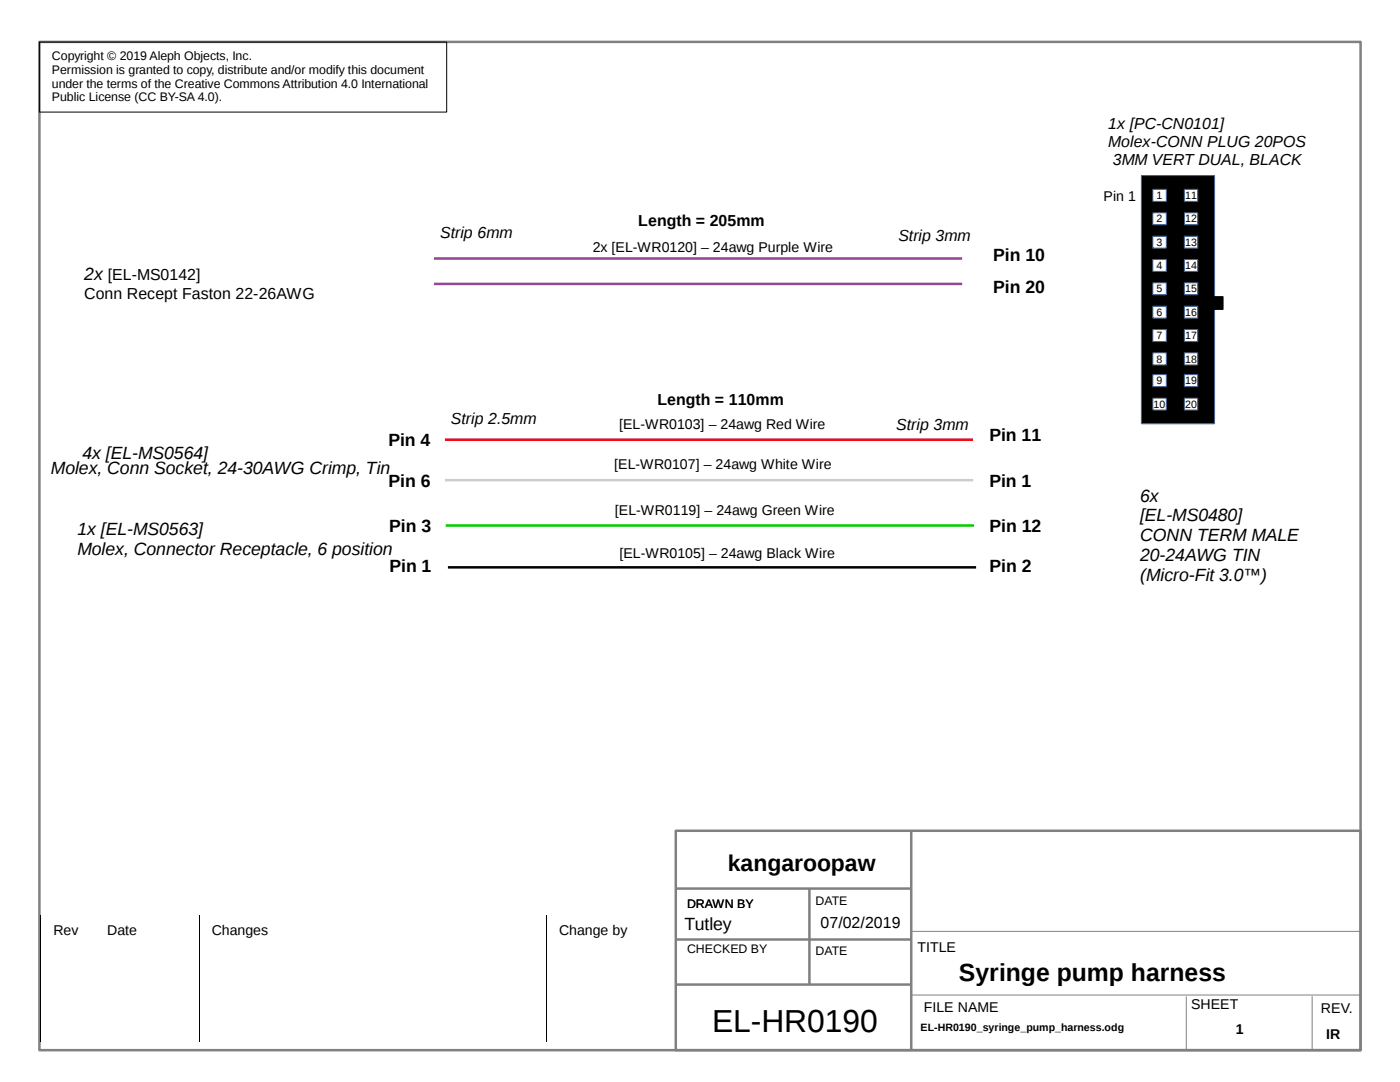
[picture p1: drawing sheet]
<svg xmlns="http://www.w3.org/2000/svg" width="279mm" height="216mm" viewBox="0 0 279 216" stroke-linecap="round" stroke-linejoin="round" font-family="sans-serif">
<defs><g id="words">
<text font-size="6.3" x="142.1" y="205.9">EL-HR0190</text>
<text font-size="4.9" x="191.4" y="195.8">Syringe pump harness</text>
<text font-size="4.6" x="145.3" y="173.7">kangaroopaw</text>
<g font-size="3.5">
<text x="198.2" y="52.1">Pin 10</text>
<text x="16.8" y="55.8">2x [EL-MS0142]</text>
<text x="198.2" y="58.4">Pin 20</text>
<text x="77.5" y="89.1">Pin 4</text>
<text x="197.4" y="88.1">Pin 11</text>
<text x="10.2" y="94.6">Molex, Conn Socket, 24-30AWG Crimp, Tin</text>
<text x="16.4" y="91.5">4x [EL-MS0564]</text>
<text x="77.5" y="97.1">Pin 6</text>
<text x="197.4" y="97.1">Pin 1</text>
<text x="227.5" y="100.1">6x</text>
<text x="15.5" y="106.8">1x [EL-MS0563]</text>
<text x="77.7" y="106.1">Pin 3</text>
<text x="197.5" y="106.1">Pin 12</text>
<text x="227.5" y="104">[EL-MS0480]</text>
<text x="227.5" y="107.9">CONN TERM MALE</text>
<text x="15.5" y="110.7">Molex, Connector Receptacle, 6 position</text>
<text x="227.5" y="111.9">20-24AWG TIN</text>
<text x="77.7" y="114.1">Pin 1</text>
<text x="197.5" y="114.1">Pin 2</text>
<text x="227.5" y="115.9">(Micro-Fit 3.0™)</text>
<text x="136.6" y="185.5">Tutley</text>
</g>
<g font-size="3.2">
<text x="221.2" y="25.8">1x [PC-CN0101]</text>
<text x="221.2" y="29.4">Molex-CONN PLUG 20POS</text>
<text x="222.1" y="32.9">3MM VERT DUAL, BLACK</text>
<text x="87.8" y="47.6">Strip 6mm</text>
<text x="127.4" y="45">Length = 205mm</text>
<text x="179.3" y="48.1">Strip 3mm</text>
<text x="16.8" y="59.7">Conn Recept Faston 22-26AWG</text>
<text x="131.2" y="80.8">Length = 110mm</text>
<text x="90" y="84.6">Strip 2.5mm</text>
<text x="178.9" y="85.8">Strip 3mm</text>
<text x="163.8" y="185.2">07/02/2019</text>
</g>
<g font-size="2.8">
<text x="220.2" y="40.2">Pin 1</text>
<text x="118.3" y="50.3">2x [EL-WR0120] – 24awg Purple Wire</text>
<text x="123.5" y="85.6">[EL-WR0103] – 24awg Red Wire</text>
<text x="122.6" y="93.6">[EL-WR0107] – 24awg White Wire</text>
<text x="122.7" y="102.8">[EL-WR0119] – 24awg Green Wire</text>
<text x="123.6" y="111.4">[EL-WR0105] – 24awg Black Wire</text>
<text x="10.7" y="186.5">Rev</text>
<text x="21.4" y="186.5">Date</text>
<text x="42.3" y="186.5">Changes</text>
<text x="111.6" y="186.5">Change by</text>
<text x="183.1" y="190">TITLE</text>
<text x="184.4" y="201.9">FILE NAME</text>
<text x="237.7" y="201.4">SHEET</text>
<text x="263.6" y="202.2">REV.</text>
<text x="246.6" y="206.2">1</text>
<text x="264.7" y="207.2">IR</text>
</g>
<g font-size="2.5">
<text x="10.4" y="12">Copyright © 2019 Aleph Objects, Inc.</text>
<text x="10.4" y="14.7">Permission is granted to copy, distribute and/or modify this document</text>
<text x="10.4" y="17.5">under the terms of the Creative Commons Attribution 4.0 International</text>
<text x="10.4" y="20.2">Public License (CC BY-SA 4.0).</text>
<text x="137.1" y="181.2">DRAWN BY</text>
<text x="162.8" y="180.6">DATE</text>
<text x="137.1" y="190.2">CHECKED BY</text>
<text x="162.8" y="190.6">DATE</text>
</g>
<g font-size="2.1">
<text x="230.8" y="39.7">1</text>
<text x="236.5" y="39.7">11</text>
<text x="230.8" y="44.4">2</text>
<text x="236.5" y="44.4">12</text>
<text x="230.8" y="49">3</text>
<text x="230.8" y="53.7">4</text>
<text x="236.5" y="49">13</text>
<text x="236.5" y="53.7">14</text>
<text x="230.8" y="58.3">5</text>
<text x="236.5" y="58.3">15</text>
<text x="230.8" y="63">6</text>
<text x="236.5" y="63">16</text>
<text x="230.8" y="67.7">7</text>
<text x="236.5" y="67.7">17</text>
<text x="230.8" y="72.4">8</text>
<text x="230.8" y="76.7">9</text>
<text x="236.5" y="72.4">18</text>
<text x="236.5" y="76.7">19</text>
<text x="230.2" y="81.4">10</text>
<text x="236.5" y="81.4">20</text>
<text x="183.7" y="205.7">EL-HR0190_syringe_pump_harness.odg</text>
</g>
</g></defs>
<path d="M7.9 8.4h263.6v201.1h-263.6zM134.9 165.8h136.6v43.7h-136.6zM134.9 177.3h47M161.5 177.3v19.1M181.9 165.8v43.7M134.9 187.5h47M134.9 196.5h47" fill="none" stroke="#808080" stroke-width=".5"/>
<path d="M181.9 185.8h89.6M181.9 198.5h89.6M236.7 198.8v10.7M261.9 198.8v10.7" fill="none" stroke="#808080" stroke-width=".2"/>
<path d="M7.9 8.4h81.2v14h-81.2z" fill="none" stroke="#000" stroke-width=".2"/>
<path d="M227.8 35h14.6v49.6h-14.6z" fill-rule="evenodd" fill="#000"/>
<path d="M227.8 35h14.6v49.6h-14.6z" fill="none" stroke="#3465af" stroke-width=".2"/>
<path d="M230.1 37.8h2.7v2.4h-2.7z" fill-rule="evenodd" fill="#fff"/>
<path d="M230.1 37.8h2.7v2.4h-2.7z" fill="none" stroke="#3465af" stroke-width=".2"/>
<path d="M236.4 37.8h2.6v2.4h-2.6z" fill-rule="evenodd" fill="#fff"/>
<path d="M236.4 37.8h2.6v2.4h-2.6z" fill="none" stroke="#3465af" stroke-width=".2"/>
<path d="M230.1 42.5h2.7v2.3h-2.7z" fill-rule="evenodd" fill="#fff"/>
<path d="M230.1 42.5h2.7v2.3h-2.7z" fill="none" stroke="#3465af" stroke-width=".2"/>
<path d="M230.1 47.1h2.7v2.4h-2.7z" fill-rule="evenodd" fill="#fff"/>
<path d="M230.1 47.1h2.7v2.4h-2.7z" fill="none" stroke="#3465af" stroke-width=".2"/>
<path d="M236.4 47.1h2.6v2.4h-2.6z" fill-rule="evenodd" fill="#fff"/>
<path d="M236.4 47.1h2.6v2.4h-2.6z" fill="none" stroke="#3465af" stroke-width=".2"/>
<path d="M230.1 51.8h2.7v2.4h-2.7z" fill-rule="evenodd" fill="#fff"/>
<path d="M230.1 51.8h2.7v2.4h-2.7z" fill="none" stroke="#3465af" stroke-width=".2"/>
<path d="M236.4 51.8h2.6v2.4h-2.6z" fill-rule="evenodd" fill="#fff"/>
<path d="M236.4 51.8h2.6v2.4h-2.6z" fill="none" stroke="#3465af" stroke-width=".2"/>
<path d="M230.1 56.4h2.7v2.4h-2.7z" fill-rule="evenodd" fill="#fff"/>
<path d="M230.1 56.4h2.7v2.4h-2.7z" fill="none" stroke="#3465af" stroke-width=".2"/>
<path d="M236.4 56.4h2.6v2.4h-2.6z" fill-rule="evenodd" fill="#fff"/>
<path d="M236.4 56.4h2.6v2.4h-2.6z" fill="none" stroke="#3465af" stroke-width=".2"/>
<path d="M230.1 61.1h2.7v2.4h-2.7z" fill-rule="evenodd" fill="#fff"/>
<path d="M230.1 61.1h2.7v2.4h-2.7z" fill="none" stroke="#3465af" stroke-width=".2"/>
<path d="M236.4 61.1h2.6v2.4h-2.6z" fill-rule="evenodd" fill="#fff"/>
<path d="M236.4 61.1h2.6v2.4h-2.6z" fill="none" stroke="#3465af" stroke-width=".2"/>
<path d="M230.1 65.8h2.7v2.4h-2.7z" fill-rule="evenodd" fill="#fff"/>
<path d="M230.1 65.8h2.7v2.4h-2.7z" fill="none" stroke="#3465af" stroke-width=".2"/>
<path d="M236.4 65.8h2.6v2.4h-2.6z" fill-rule="evenodd" fill="#fff"/>
<path d="M236.4 65.8h2.6v2.4h-2.6z" fill="none" stroke="#3465af" stroke-width=".2"/>
<path d="M230.1 70.4h2.7v2.4h-2.7z" fill-rule="evenodd" fill="#fff"/>
<path d="M230.1 70.4h2.7v2.4h-2.7z" fill="none" stroke="#3465af" stroke-width=".2"/>
<path d="M236.4 70.4h2.6v2.4h-2.6z" fill-rule="evenodd" fill="#fff"/>
<path d="M236.4 70.4h2.6v2.4h-2.6z" fill="none" stroke="#3465af" stroke-width=".2"/>
<path d="M236.4 42.5h2.6v2.3h-2.6z" fill-rule="evenodd" fill="#fff"/>
<path d="M236.4 42.5h2.6v2.3h-2.6z" fill="none" stroke="#3465af" stroke-width=".2"/>
<path d="M230.1 74.8h2.7v2.4h-2.7z" fill-rule="evenodd" fill="#fff"/>
<path d="M230.1 74.8h2.7v2.4h-2.7z" fill="none" stroke="#3465af" stroke-width=".2"/>
<path d="M236.4 74.8h2.6v2.4h-2.6z" fill-rule="evenodd" fill="#fff"/>
<path d="M236.4 74.8h2.6v2.4h-2.6z" fill="none" stroke="#3465af" stroke-width=".2"/>
<path d="M230.1 79.4h2.7v2.4h-2.7z" fill-rule="evenodd" fill="#fff"/>
<path d="M230.1 79.4h2.7v2.4h-2.7z" fill="none" stroke="#3465af" stroke-width=".2"/>
<path d="M236.4 79.4h2.6v2.4h-2.6z" fill-rule="evenodd" fill="#fff"/>
<path d="M236.4 79.4h2.6v2.4h-2.6z" fill="none" stroke="#3465af" stroke-width=".2"/>
<path d="M88.8 87.7h105.4" fill="none" stroke="#f00" stroke-width=".5"/>
<path d="M89.4 113.2h105.4" fill="none" stroke="#000" stroke-width=".5"/>
<path d="M88.8 95.8h105.4" fill="none" stroke="#ccc" stroke-width=".5"/>
<path d="M89 104.9h105.4" fill="none" stroke="#0c0" stroke-width=".5"/>
<path d="M241.5 59.2h2.6v2.5h-2.6z" fill-rule="evenodd" fill="#000"/>
<path d="M241.5 59.2h2.6v2.5h-2.6z" fill="none" stroke="#000" stroke-width=".2"/>
<g fill="#fff">
<path d="M8.1 182.6h10.8v8h-10.8z" fill-rule="evenodd"/>
<path d="M18.9 182.6h20.9v8h-20.9z" fill-rule="evenodd"/>
<path d="M39.8 182.6h69.3v8h-69.3z" fill-rule="evenodd"/>
<path d="M109.1 182.6h25.1v8h-25.1z" fill-rule="evenodd"/>
<path d="M8.1 190.6h10.8v8.6h-10.8z" fill-rule="evenodd"/>
<path d="M18.9 190.6h20.9v8.6h-20.9z" fill-rule="evenodd"/>
<path d="M39.8 190.6h69.3v8.6h-69.3z" fill-rule="evenodd"/>
<path d="M109.1 190.6h25.1v8.6h-25.1z" fill-rule="evenodd"/>
<path d="M8.1 199.2h10.8v8.7h-10.8z" fill-rule="evenodd"/>
<path d="M18.9 199.2h20.9v8.7h-20.9z" fill-rule="evenodd"/>
<path d="M39.8 199.2h69.3v8.7h-69.3z" fill-rule="evenodd"/>
<path d="M109.1 199.2h25.1v8.7h-25.1z" fill-rule="evenodd"/>
</g>
<path d="M8.1 182.6v25.3M39.8 182.6v25.3M109.1 182.6v25.3" fill="none" stroke="#000" stroke-width=".2"/>
<path d="M86.6 56.7h105.4M86.6 51.6h105.4" fill="none" stroke="#944794" stroke-width=".5"/>
<use href="#words"/>
</svg>
